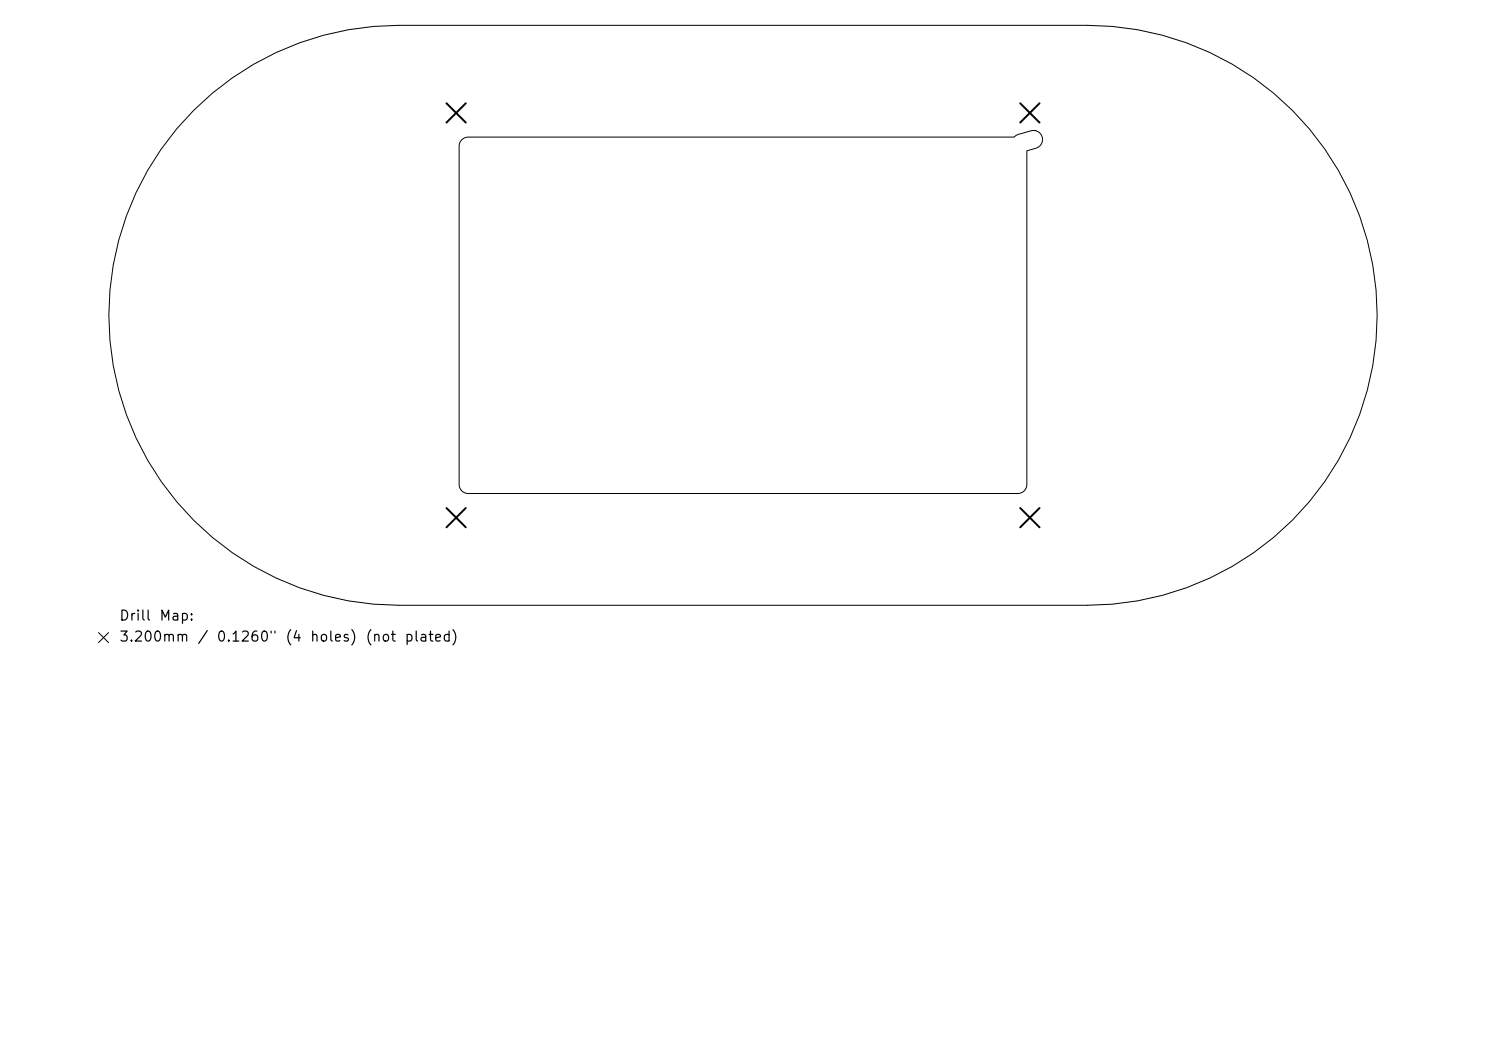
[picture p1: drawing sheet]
<svg xmlns="http://www.w3.org/2000/svg" width="297mm" height="210mm" viewBox="0 0 297 210" stroke-linecap="round" stroke-linejoin="round" font-family="sans-serif">
<defs><g id="words">
<g font-size="2">
<text x="23.7" y="124.5">Drill</text>
<text x="31.7" y="124.5">Map:</text>
<text x="23.7" y="128.7">3.200mm</text>
<text x="39.3" y="128.7">/</text>
<text x="43.1" y="128.7">0.1260&quot;</text>
<text x="56.9" y="128.7">(4</text>
<text x="61.8" y="128.7">holes)</text>
<text x="72.9" y="128.7">(not</text>
<text x="80.7" y="128.7">plated)</text>
</g>
</g></defs>
<path d="M38.7 22a57.9 57.9 0 0 1 41-16.9h137.6a57.9 57.9 0 0 1 57.9 57.9 57.9 57.9 0 0 1-57.9 57.9h-137.6a57.9 57.9 0 0 1-53.5-35.7 57.9 57.9 0 0 1 12.5-63.2zM92.3 27.9l.6-.4 .7-.1h109.1l.8-.5 2.6-.8a1.81 1.81 0 0 1 2.2 1.3 1.81 1.81 0 0 1-1.2 2.2l-1.9 .5v66.7a1.81 1.81 0 0 1-1.8 1.8h-109.8a1.81 1.81 0 0 1-1.8-1.8v-67.6l.1-.7zM19.7 126.4l2 2M21.7 126.4l-2 2" fill="none" stroke="#000" stroke-width=".2"/>
<path d="M89.2 20.6l3.9 3.9M93.1 20.6l-3.9 3.9M203.9 20.6l3.9 3.9M207.8 20.6l-3.9 3.9M89.2 101.5l3.9 3.9M93.1 101.5l-3.9 3.9M203.9 101.5l3.9 3.9M207.8 101.5l-3.9 3.9" fill="none" stroke="#000" stroke-width=".39"/>
<use href="#words"/>
</svg>
